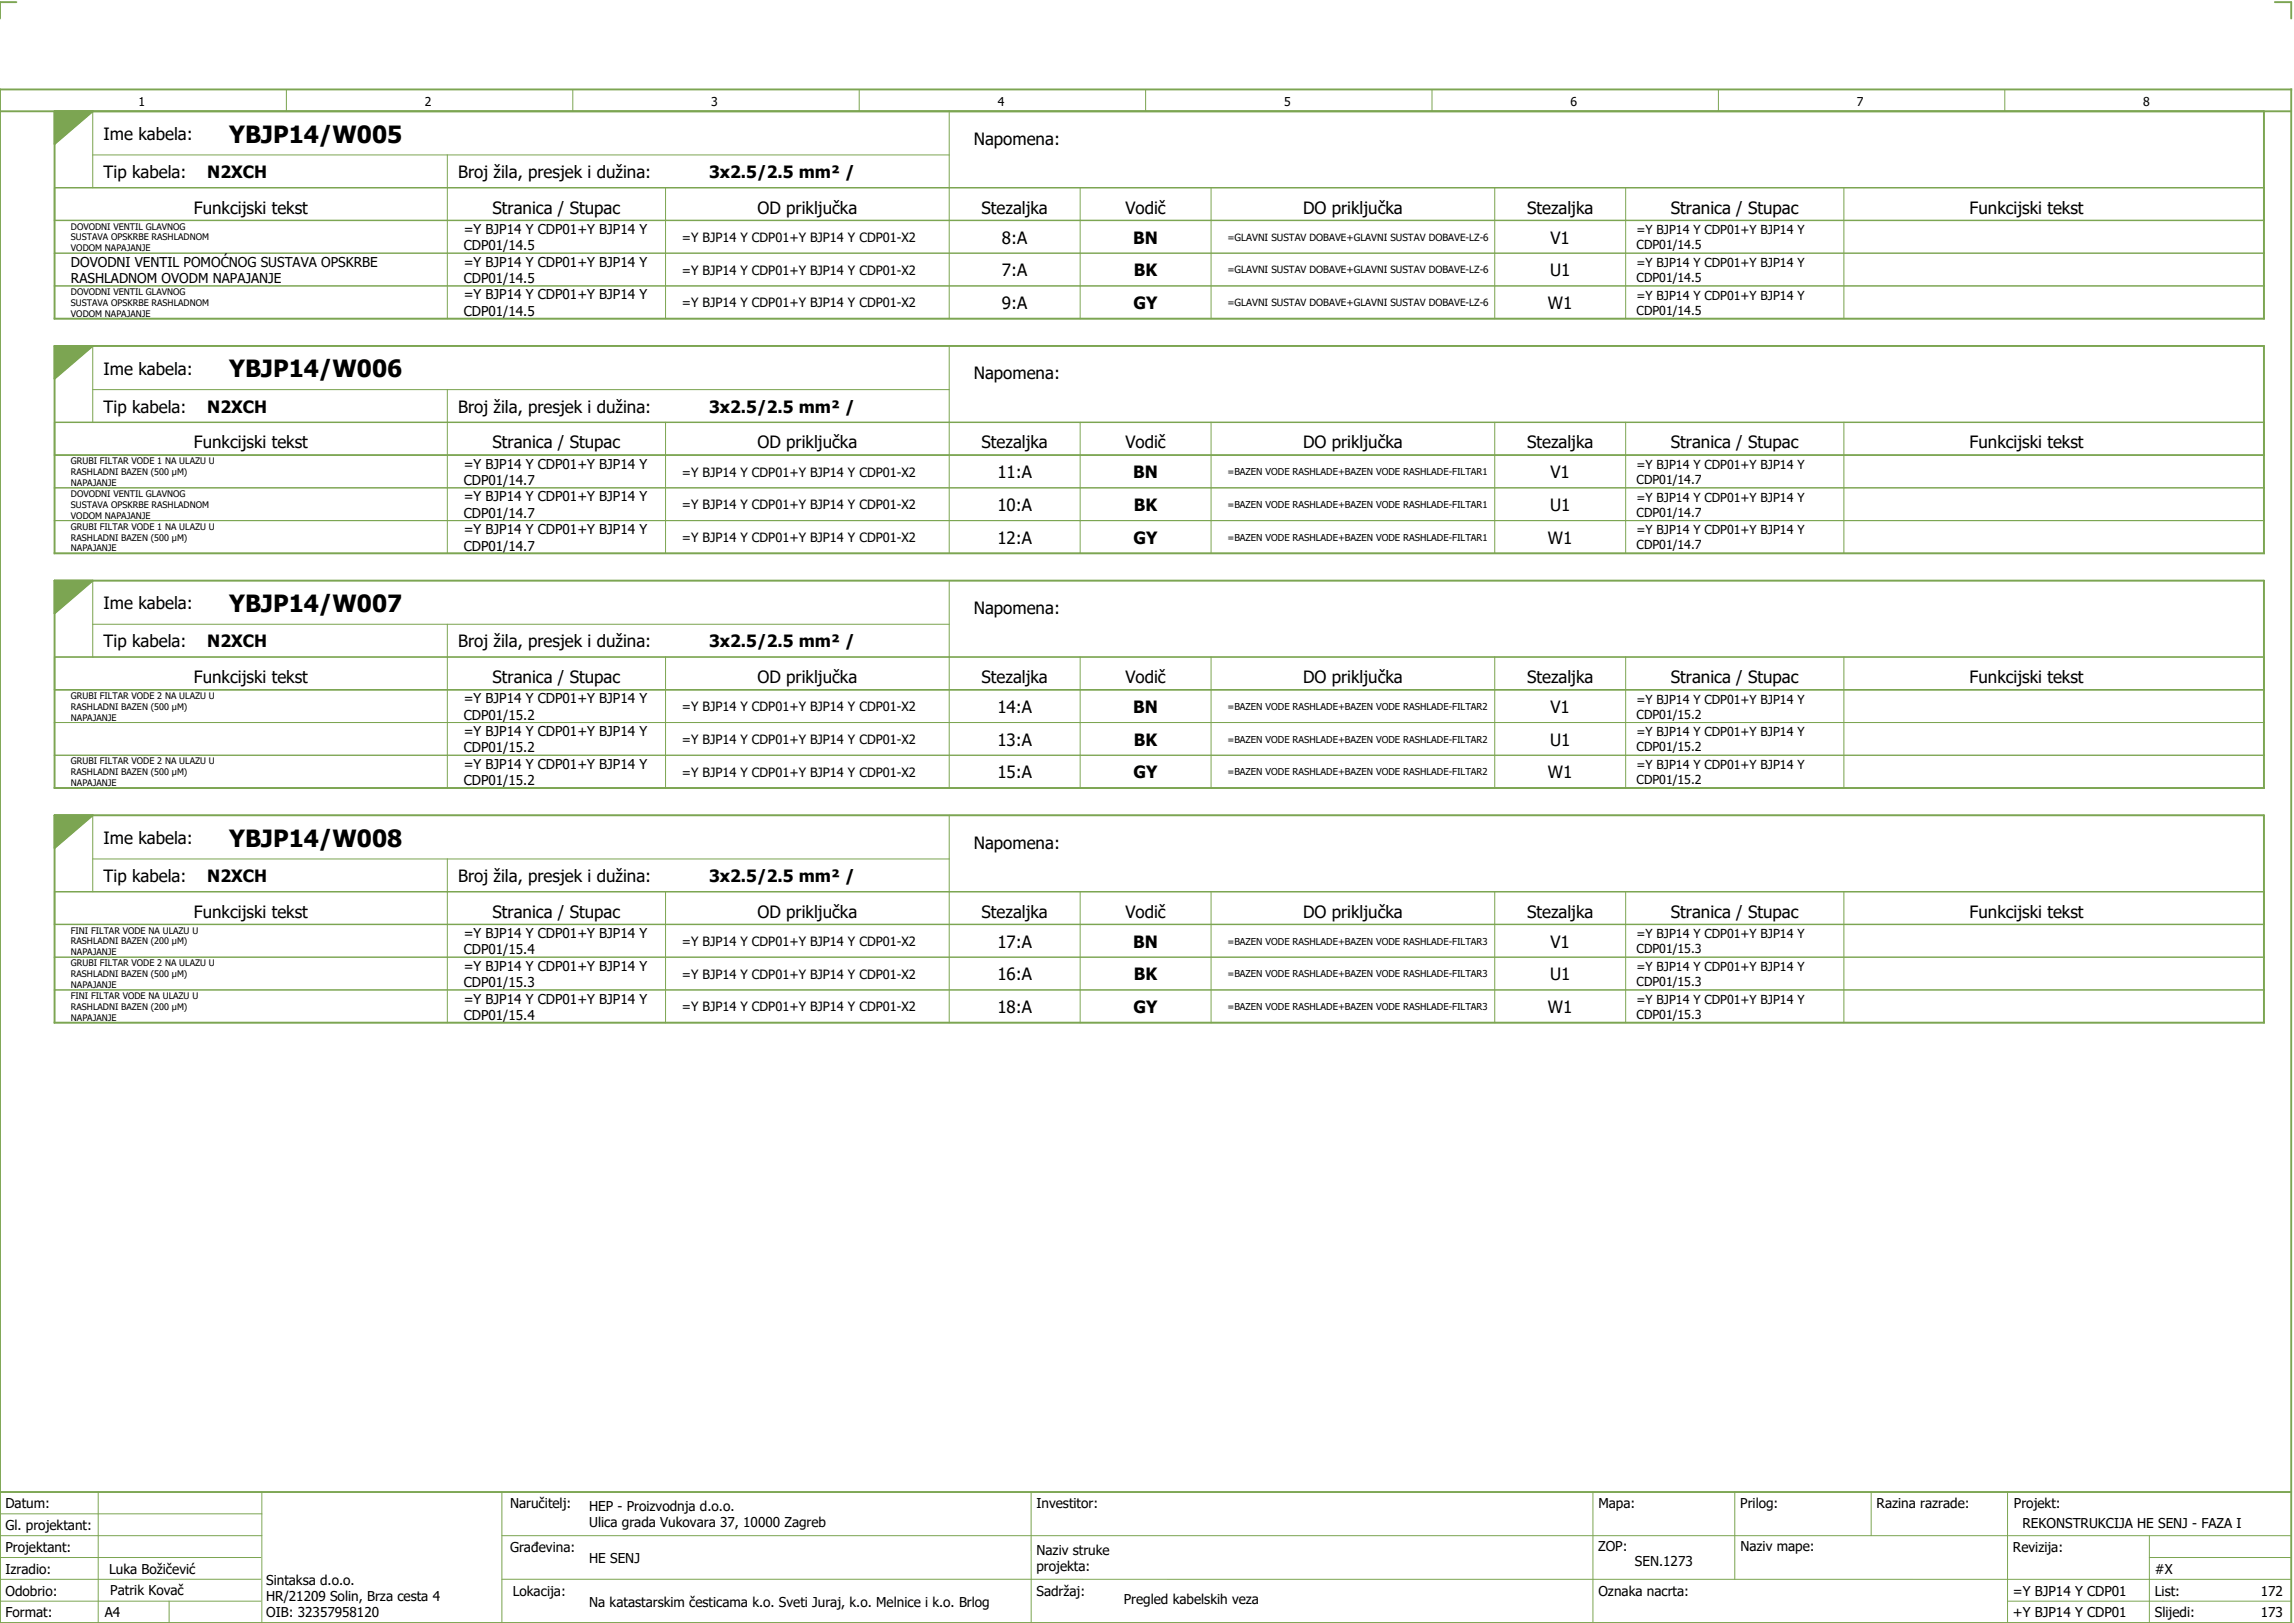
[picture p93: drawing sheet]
<svg xmlns="http://www.w3.org/2000/svg" width="421mm" height="297mm" viewBox="0 0 421 297" stroke-linecap="round" stroke-linejoin="round" font-family="sans-serif">
<defs><g id="words">
<g font-size="4.3">
<text x="42" y="26.1">YBJP14/W005</text>
<text x="42" y="69.1">YBJP14/W006</text>
<text x="42" y="112.1">YBJP14/W007</text>
<text x="42" y="155.1">YBJP14/W008</text>
</g>
<g font-size="3.1">
<text x="19" y="25.6">Ime kabela:</text>
<text x="178.5" y="26.5">Napomena:</text>
<text x="19" y="32.6">Tip kabela:</text>
<text x="38" y="32.6">N2XCH</text>
<text x="84" y="32.6">Broj žila, presjek i dužina:</text>
<text x="130" y="32.6">3x2.5/2.5 mm² /</text>
<text x="35.6" y="39.1">Funkcijski tekst</text>
<text x="90.3" y="39.1">Stranica / Stupac</text>
<text x="138.9" y="39.1">OD priključka</text>
<text x="179.9" y="39.1">Stezaljka</text>
<text x="206.3" y="39.1">Vodič</text>
<text x="238.9" y="39.1">DO priključka</text>
<text x="279.9" y="39.1">Stezaljka</text>
<text x="306.3" y="39.1">Stranica / Stupac</text>
<text x="361.1" y="39.1">Funkcijski tekst</text>
<text x="183.7" y="44.6">8:A</text>
<text x="207.7" y="44.6">BN</text>
<text x="284.2" y="44.6">V1</text>
<text x="183.7" y="50.6">7:A</text>
<text x="207.9" y="50.6">BK</text>
<text x="284.1" y="50.6">U1</text>
<text x="183.7" y="56.6">9:A</text>
<text x="207.8" y="56.6">GY</text>
<text x="283.8" y="56.6">W1</text>
<text x="19" y="68.6">Ime kabela:</text>
<text x="178.5" y="69.5">Napomena:</text>
<text x="19" y="75.6">Tip kabela:</text>
<text x="38" y="75.6">N2XCH</text>
<text x="84" y="75.6">Broj žila, presjek i dužina:</text>
<text x="130" y="75.6">3x2.5/2.5 mm² /</text>
<text x="35.6" y="82.1">Funkcijski tekst</text>
<text x="90.3" y="82.1">Stranica / Stupac</text>
<text x="138.9" y="82.1">OD priključka</text>
<text x="179.9" y="82.1">Stezaljka</text>
<text x="206.3" y="82.1">Vodič</text>
<text x="238.9" y="82.1">DO priključka</text>
<text x="279.9" y="82.1">Stezaljka</text>
<text x="306.3" y="82.1">Stranica / Stupac</text>
<text x="361.1" y="82.1">Funkcijski tekst</text>
<text x="182.8" y="87.6">11:A</text>
<text x="207.7" y="87.6">BN</text>
<text x="284.2" y="87.6">V1</text>
<text x="182.8" y="93.6">10:A</text>
<text x="207.9" y="93.6">BK</text>
<text x="284.1" y="93.6">U1</text>
<text x="182.8" y="99.6">12:A</text>
<text x="207.8" y="99.6">GY</text>
<text x="283.8" y="99.6">W1</text>
<text x="19" y="111.6">Ime kabela:</text>
<text x="178.5" y="112.5">Napomena:</text>
<text x="19" y="118.6">Tip kabela:</text>
<text x="38" y="118.6">N2XCH</text>
<text x="84" y="118.6">Broj žila, presjek i dužina:</text>
<text x="130" y="118.6">3x2.5/2.5 mm² /</text>
<text x="35.6" y="125.1">Funkcijski tekst</text>
<text x="90.3" y="125.1">Stranica / Stupac</text>
<text x="138.9" y="125.1">OD priključka</text>
<text x="179.9" y="125.1">Stezaljka</text>
<text x="206.3" y="125.1">Vodič</text>
<text x="238.9" y="125.1">DO priključka</text>
<text x="279.9" y="125.1">Stezaljka</text>
<text x="306.3" y="125.1">Stranica / Stupac</text>
<text x="361.1" y="125.1">Funkcijski tekst</text>
<text x="182.8" y="130.6">14:A</text>
<text x="207.7" y="130.6">BN</text>
<text x="284.2" y="130.6">V1</text>
<text x="182.8" y="136.6">13:A</text>
<text x="207.9" y="136.6">BK</text>
<text x="284.1" y="136.6">U1</text>
<text x="182.8" y="142.6">15:A</text>
<text x="207.8" y="142.6">GY</text>
<text x="283.8" y="142.6">W1</text>
<text x="19" y="154.6">Ime kabela:</text>
<text x="178.5" y="155.5">Napomena:</text>
<text x="19" y="161.6">Tip kabela:</text>
<text x="38" y="161.6">N2XCH</text>
<text x="84" y="161.6">Broj žila, presjek i dužina:</text>
<text x="130" y="161.6">3x2.5/2.5 mm² /</text>
<text x="35.6" y="168.1">Funkcijski tekst</text>
<text x="90.3" y="168.1">Stranica / Stupac</text>
<text x="138.9" y="168.1">OD priključka</text>
<text x="179.9" y="168.1">Stezaljka</text>
<text x="182.8" y="173.6">17:A</text>
<text x="206.3" y="168.1">Vodič</text>
<text x="207.7" y="173.6">BN</text>
<text x="238.9" y="168.1">DO priključka</text>
<text x="279.9" y="168.1">Stezaljka</text>
<text x="284.2" y="173.6">V1</text>
<text x="306.3" y="168.1">Stranica / Stupac</text>
<text x="361.1" y="168.1">Funkcijski tekst</text>
<text x="182.8" y="179.6">16:A</text>
<text x="207.9" y="179.6">BK</text>
<text x="284.1" y="179.6">U1</text>
<text x="182.8" y="185.6">18:A</text>
<text x="207.8" y="185.6">GY</text>
<text x="283.8" y="185.6">W1</text>
</g>
<g font-size="2.5">
<text x="85" y="42.9">=Y BJP14 Y CDP01+Y BJP14 Y</text>
<text x="85" y="45.9">CDP01/14.5</text>
<text x="13" y="48.9">DOVODNI VENTIL POMOĆNOG SUSTAVA OPSKRBE</text>
<text x="13" y="51.9">RASHLADNOM OVODM NAPAJANJE</text>
<text x="85" y="48.9">=Y BJP14 Y CDP01+Y BJP14 Y</text>
<text x="85" y="51.9">CDP01/14.5</text>
<text x="85" y="54.9">=Y BJP14 Y CDP01+Y BJP14 Y</text>
<text x="85" y="57.9">CDP01/14.5</text>
<text x="85" y="85.9">=Y BJP14 Y CDP01+Y BJP14 Y</text>
<text x="85" y="88.9">CDP01/14.7</text>
<text x="85" y="91.9">=Y BJP14 Y CDP01+Y BJP14 Y</text>
<text x="85" y="94.9">CDP01/14.7</text>
<text x="85" y="97.9">=Y BJP14 Y CDP01+Y BJP14 Y</text>
<text x="85" y="100.9">CDP01/14.7</text>
<text x="85" y="128.9">=Y BJP14 Y CDP01+Y BJP14 Y</text>
<text x="85" y="131.9">CDP01/15.2</text>
<text x="85" y="134.9">=Y BJP14 Y CDP01+Y BJP14 Y</text>
<text x="85" y="137.9">CDP01/15.2</text>
<text x="85" y="140.9">=Y BJP14 Y CDP01+Y BJP14 Y</text>
<text x="85" y="143.9">CDP01/15.2</text>
<text x="85" y="171.9">=Y BJP14 Y CDP01+Y BJP14 Y</text>
<text x="85" y="174.9">CDP01/15.4</text>
<text x="85" y="177.9">=Y BJP14 Y CDP01+Y BJP14 Y</text>
<text x="85" y="180.9">CDP01/15.3</text>
<text x="85" y="183.9">=Y BJP14 Y CDP01+Y BJP14 Y</text>
<text x="85" y="186.9">CDP01/15.4</text>
<text x="1" y="276.4">Datum:</text>
<text x="1" y="280.4">Gl. projektant:</text>
<text x="93.5" y="276.4">Naručitelj:</text>
<text x="108" y="276.9">HEP - Proizvodnja d.o.o.</text>
<text x="108" y="279.9">Ulica grada Vukovara 37, 10000 Zagreb</text>
<text x="190" y="276.4">Investitor:</text>
<text x="293" y="276.4">Mapa:</text>
<text x="319" y="276.4">Prilog:</text>
<text x="344" y="276.4">Razina razrade:</text>
<text x="369.2" y="276.3">Projekt:</text>
<text x="370.8" y="279.9">REKONSTRUKCIJA HE SENJ - FAZA I</text>
<text x="1" y="284.4">Projektant:</text>
<text x="93.5" y="284.4">Građevina:</text>
<text x="108" y="286.4">HE SENJ</text>
<text x="190" y="284.9">Naziv struke</text>
<text x="190" y="287.9">projekta:</text>
<text x="293" y="284.3">ZOP:</text>
<text x="299.7" y="286.9">SEN.1273</text>
<text x="319" y="284.3">Naziv mape:</text>
<text x="369" y="284.4">Revizija:</text>
<text x="1" y="288.4">Izradio:</text>
<text x="1" y="292.4">Odobrio:</text>
<text x="20" y="288.4">Luka Božičević</text>
<text x="20.2" y="292.3">Patrik Kovač</text>
<text x="48.8" y="290.4">Sintaksa d.o.o.</text>
<text x="48.8" y="293.4">HR/21209 Solin, Brza cesta 4</text>
<text x="94" y="292.4">Lokacija:</text>
<text x="190" y="292.4">Sadržaj:</text>
<text x="206" y="293.9">Pregled kabelskih veza</text>
<text x="293" y="292.4">Oznaka nacrta:</text>
<text x="369" y="292.4">=Y BJP14 Y CDP01</text>
<text x="395" y="292.4">List:</text>
<text x="395" y="288.4">#X</text>
<text x="414.4" y="292.4">172</text>
<text x="1" y="296.4">Format:</text>
<text x="19.2" y="296.4">A4</text>
<text x="48.8" y="296.4">OIB: 32357958120</text>
<text x="108" y="294.4">Na katastarskim česticama k.o. Sveti Juraj, k.o. Melnice i k.o. Brlog</text>
<text x="369" y="296.4">+Y BJP14 Y CDP01</text>
<text x="395" y="296.4">Slijedi:</text>
<text x="414.4" y="296.4">173</text>
</g>
<g font-size="2.3">
<text x="125" y="44.3">=Y BJP14 Y CDP01+Y BJP14 Y CDP01-X2</text>
<text x="300" y="42.9">=Y BJP14 Y CDP01+Y BJP14 Y</text>
<text x="300" y="45.7">CDP01/14.5</text>
<text x="125" y="50.3">=Y BJP14 Y CDP01+Y BJP14 Y CDP01-X2</text>
<text x="300" y="48.9">=Y BJP14 Y CDP01+Y BJP14 Y</text>
<text x="300" y="51.7">CDP01/14.5</text>
<text x="125" y="56.3">=Y BJP14 Y CDP01+Y BJP14 Y CDP01-X2</text>
<text x="300" y="54.9">=Y BJP14 Y CDP01+Y BJP14 Y</text>
<text x="300" y="57.7">CDP01/14.5</text>
<text x="125" y="87.3">=Y BJP14 Y CDP01+Y BJP14 Y CDP01-X2</text>
<text x="300" y="85.9">=Y BJP14 Y CDP01+Y BJP14 Y</text>
<text x="300" y="88.7">CDP01/14.7</text>
<text x="125" y="93.3">=Y BJP14 Y CDP01+Y BJP14 Y CDP01-X2</text>
<text x="300" y="91.9">=Y BJP14 Y CDP01+Y BJP14 Y</text>
<text x="300" y="94.7">CDP01/14.7</text>
<text x="125" y="99.3">=Y BJP14 Y CDP01+Y BJP14 Y CDP01-X2</text>
<text x="300" y="97.9">=Y BJP14 Y CDP01+Y BJP14 Y</text>
<text x="300" y="100.7">CDP01/14.7</text>
<text x="125" y="130.3">=Y BJP14 Y CDP01+Y BJP14 Y CDP01-X2</text>
<text x="300" y="128.9">=Y BJP14 Y CDP01+Y BJP14 Y</text>
<text x="300" y="131.7">CDP01/15.2</text>
<text x="125" y="136.3">=Y BJP14 Y CDP01+Y BJP14 Y CDP01-X2</text>
<text x="300" y="134.9">=Y BJP14 Y CDP01+Y BJP14 Y</text>
<text x="300" y="137.7">CDP01/15.2</text>
<text x="125" y="142.3">=Y BJP14 Y CDP01+Y BJP14 Y CDP01-X2</text>
<text x="300" y="140.9">=Y BJP14 Y CDP01+Y BJP14 Y</text>
<text x="300" y="143.7">CDP01/15.2</text>
<text x="125" y="173.3">=Y BJP14 Y CDP01+Y BJP14 Y CDP01-X2</text>
<text x="300" y="171.9">=Y BJP14 Y CDP01+Y BJP14 Y</text>
<text x="125" y="179.3">=Y BJP14 Y CDP01+Y BJP14 Y CDP01-X2</text>
<text x="300" y="174.7">CDP01/15.3</text>
<text x="300" y="177.9">=Y BJP14 Y CDP01+Y BJP14 Y</text>
<text x="125" y="185.3">=Y BJP14 Y CDP01+Y BJP14 Y CDP01-X2</text>
<text x="300" y="180.7">CDP01/15.3</text>
<text x="300" y="183.9">=Y BJP14 Y CDP01+Y BJP14 Y</text>
<text x="300" y="186.7">CDP01/15.3</text>
</g>
<g font-size="2.2">
<text x="25.4" y="19.4">1</text>
<text x="77.9" y="19.4">2</text>
<text x="130.4" y="19.4">3</text>
<text x="182.9" y="19.4">4</text>
<text x="235.4" y="19.4">5</text>
<text x="287.9" y="19.4">6</text>
<text x="340.4" y="19.4">7</text>
<text x="392.9" y="19.4">8</text>
</g>
<g font-size="1.8">
<text x="225" y="44.1">=GLAVNI SUSTAV DOBAVE+GLAVNI SUSTAV DOBAVE-LZ-6</text>
<text x="225" y="50.1">=GLAVNI SUSTAV DOBAVE+GLAVNI SUSTAV DOBAVE-LZ-6</text>
<text x="225" y="56.1">=GLAVNI SUSTAV DOBAVE+GLAVNI SUSTAV DOBAVE-LZ-6</text>
</g>
<g font-size="1.7">
<text x="13" y="42.1">DOVODNI VENTIL GLAVNOG</text>
<text x="13" y="44">SUSTAVA OPSKRBE RASHLADNOM</text>
<text x="13" y="46">VODOM NAPAJANJE</text>
<text x="13" y="54.1">DOVODNI VENTIL GLAVNOG</text>
<text x="13" y="56">SUSTAVA OPSKRBE RASHLADNOM</text>
<text x="13" y="58">VODOM NAPAJANJE</text>
<text x="13" y="85.1">GRUBI FILTAR VODE 1 NA ULAZU U</text>
<text x="13" y="87">RASHLADNI BAZEN (500 μM)</text>
<text x="13" y="89">NAPAJANJE</text>
<text x="225" y="87.1">=BAZEN VODE RASHLADE+BAZEN VODE RASHLADE-FILTAR1</text>
<text x="13" y="91.1">DOVODNI VENTIL GLAVNOG</text>
<text x="13" y="93">SUSTAVA OPSKRBE RASHLADNOM</text>
<text x="13" y="95">VODOM NAPAJANJE</text>
<text x="225" y="93.1">=BAZEN VODE RASHLADE+BAZEN VODE RASHLADE-FILTAR1</text>
<text x="13" y="97.1">GRUBI FILTAR VODE 1 NA ULAZU U</text>
<text x="13" y="99">RASHLADNI BAZEN (500 μM)</text>
<text x="13" y="101">NAPAJANJE</text>
<text x="225" y="99.1">=BAZEN VODE RASHLADE+BAZEN VODE RASHLADE-FILTAR1</text>
<text x="13" y="128.1">GRUBI FILTAR VODE 2 NA ULAZU U</text>
<text x="13" y="130">RASHLADNI BAZEN (500 μM)</text>
<text x="225" y="130.1">=BAZEN VODE RASHLADE+BAZEN VODE RASHLADE-FILTAR2</text>
<text x="13" y="132">NAPAJANJE</text>
<text x="225" y="136.1">=BAZEN VODE RASHLADE+BAZEN VODE RASHLADE-FILTAR2</text>
<text x="13" y="140.1">GRUBI FILTAR VODE 2 NA ULAZU U</text>
<text x="13" y="142">RASHLADNI BAZEN (500 μM)</text>
<text x="225" y="142.1">=BAZEN VODE RASHLADE+BAZEN VODE RASHLADE-FILTAR2</text>
<text x="13" y="144">NAPAJANJE</text>
<text x="13" y="171.1">FINI FILTAR VODE NA ULAZU U</text>
<text x="13" y="173">RASHLADNI BAZEN (200 μM)</text>
<text x="225" y="173.1">=BAZEN VODE RASHLADE+BAZEN VODE RASHLADE-FILTAR3</text>
<text x="13" y="175">NAPAJANJE</text>
<text x="13" y="177.1">GRUBI FILTAR VODE 2 NA ULAZU U</text>
<text x="13" y="179">RASHLADNI BAZEN (500 μM)</text>
<text x="225" y="179.1">=BAZEN VODE RASHLADE+BAZEN VODE RASHLADE-FILTAR3</text>
<text x="13" y="181">NAPAJANJE</text>
<text x="13" y="183.1">FINI FILTAR VODE NA ULAZU U</text>
<text x="13" y="185">RASHLADNI BAZEN (200 μM)</text>
<text x="225" y="185.1">=BAZEN VODE RASHLADE+BAZEN VODE RASHLADE-FILTAR3</text>
<text x="13" y="187">NAPAJANJE</text>
</g>
</g></defs>
<g fill="none" stroke="#7ca552" stroke-width=".35">
<path d="M0 16.4h420v281h-420zM3 .4h-3v3M417 .4h3v3M0 20.4h420M10 20.4v38h405v-38M17 20.4l-7 6M10 63.4h405v38h-405zM17 63.4l-7 6M10 106.4h405v38h-405zM17 106.4l-7 6M10 149.4h405v38h-405zM17 149.4l-7 6"/>
<path d="M0 273.4h420"/>
</g>
<g fill="none" stroke="#7ca552" stroke-width=".18">
<path d="M52.5 16.4v4M105 16.4v4M157.5 16.4v4M210 16.4v4M262.5 16.4v4M315 16.4v4M367.5 16.4v4M10 34.4h405M10 20.4h405v38h-405zM17 28.4h157M17 20.4v14M82 28.4v12"/>
<path d="M122 34.4v6M174 20.4v20M198 34.4v6M222 34.4v6M274 34.4v6M298 34.4v6M338 34.4v6M10 40.4h405M10 46.4h405M10 52.4h405M82 40.5v5.9M82 46.5v5.9"/>
<path d="M82 52.5v5.9M122 40.5v5.9M122 46.5v5.9M122 52.5v5.9M174 40.5v5.9M174 46.5v5.9M174 52.5v5.9M198 40.5v5.9M198 46.5v5.9M198 52.5v5.9M222 40.5v5.9M222 46.5v5.9"/>
<path d="M222 52.5v5.9M274 40.5v5.9M274 46.5v5.9M274 52.5v5.9M298 40.5v5.9M298 46.5v5.9M298 52.5v5.9M338 40.5v5.9M338 46.5v5.9M338 52.5v5.9M10 63.4h405v38h-405zM10 77.4h405"/>
<path d="M17 63.4v14M17 71.4h157M82 71.4v12M122 77.4v6M174 63.4v20M198 77.4v6M222 77.4v6M274 77.4v6M298 77.4v6M338 77.4v6M10 83.4h405M10 89.4h405"/>
<path d="M10 95.4h405M82 83.5v5.9M82 89.5v5.9M82 95.5v5.9M122 83.5v5.9M122 89.5v5.9M122 95.5v5.9M174 83.5v5.9M174 89.5v5.9M174 95.5v5.9M198 83.5v5.9M198 89.5v5.9"/>
<path d="M198 95.5v5.9M222 83.5v5.9M222 89.5v5.9M222 95.5v5.9M274 83.5v5.9M274 89.5v5.9M274 95.5v5.9M298 83.5v5.9M298 89.5v5.9M298 95.5v5.9M338 83.5v5.9M338 89.5v5.9"/>
<path d="M338 95.5v5.9M10 106.4h405v38h-405zM17 106.4v14M17 114.4h157M82 114.4v12M174 106.4v20M10 120.4h405M10 126.4h405M10 132.4h405M10 138.4h405M82 126.5v5.9M82 132.5v5.9"/>
<path d="M82 138.5v5.9M122 120.4v6M122 126.5v5.9M122 132.5v5.9M122 138.5v5.9M174 126.5v5.9M174 132.5v5.9M174 138.5v5.9M198 120.4v6M198 126.5v5.9M198 132.5v5.9M198 138.5v5.9"/>
<path d="M222 120.4v6M222 126.5v5.9M222 132.5v5.9M222 138.5v5.9M274 120.4v6M274 126.5v5.9M274 132.5v5.9M274 138.5v5.9M298 120.4v6M298 126.5v5.9M298 132.5v5.9M298 138.5v5.9"/>
<path d="M338 120.4v6M338 126.5v5.9M338 132.5v5.9M338 138.5v5.9M10 149.4h405v38h-405zM17 149.4v14M17 157.4h157M82 157.4v12M174 149.4v20M10 163.4h405M10 169.4h405M10 175.4h405"/>
<path d="M82 169.5v5.9M82 175.5v5.9M122 163.4v6M122 169.5v5.9M122 175.5v5.9M174 169.5v5.9M174 175.5v5.9M198 163.4v6M198 169.5v5.9M198 175.5v5.9M222 163.4v6M222 169.5v5.9"/>
<path d="M222 175.5v5.9M274 163.4v6M274 169.5v5.9M274 175.5v5.9M298 163.4v6M298 169.5v5.9M298 175.5v5.9M338 163.4v6M338 169.5v5.9M338 175.5v5.9M10 181.4h405M82 181.5v5.9"/>
<path d="M122 181.5v5.9M174 181.5v5.9M198 181.5v5.9M222 181.5v5.9M274 181.5v5.9M298 181.5v5.9M338 181.5v5.9M0 277.4h48M18 273.4v24M48 273.4v24M92 273.4v24M189 273.4v24"/>
<path d="M292 273.4v23.8M318 273.4v16M343 273.4v8M368 273.4v23.8M0 281.4h48M0 285.4h47.8M0 293.4h47.8M31 293.4v4M47.8 289.4h-47.8M92 281.4h328M92 289.4h328M368 293.4h52"/>
<path d="M394 285.4h26M394 281.4v15.8"/>
</g>
<g fill="#7ca552" stroke="#7ca552" stroke-width=".18">
<path d="M10 20.4h7l-7 6z"/>
<path d="M10 63.4h7l-7 6z"/>
<path d="M10 106.4h7l-7 6z"/>
<path d="M10 149.4h7l-7 6z"/>
</g>
<path d="M10 34.4h405v6h-405zM10 77.4h405v6h-405zM10 120.4h405v6h-405zM10 163.4h405v6h-405z" fill="none" stroke="#7ca552" stroke-width=".25"/>
<use href="#words"/>
</svg>
